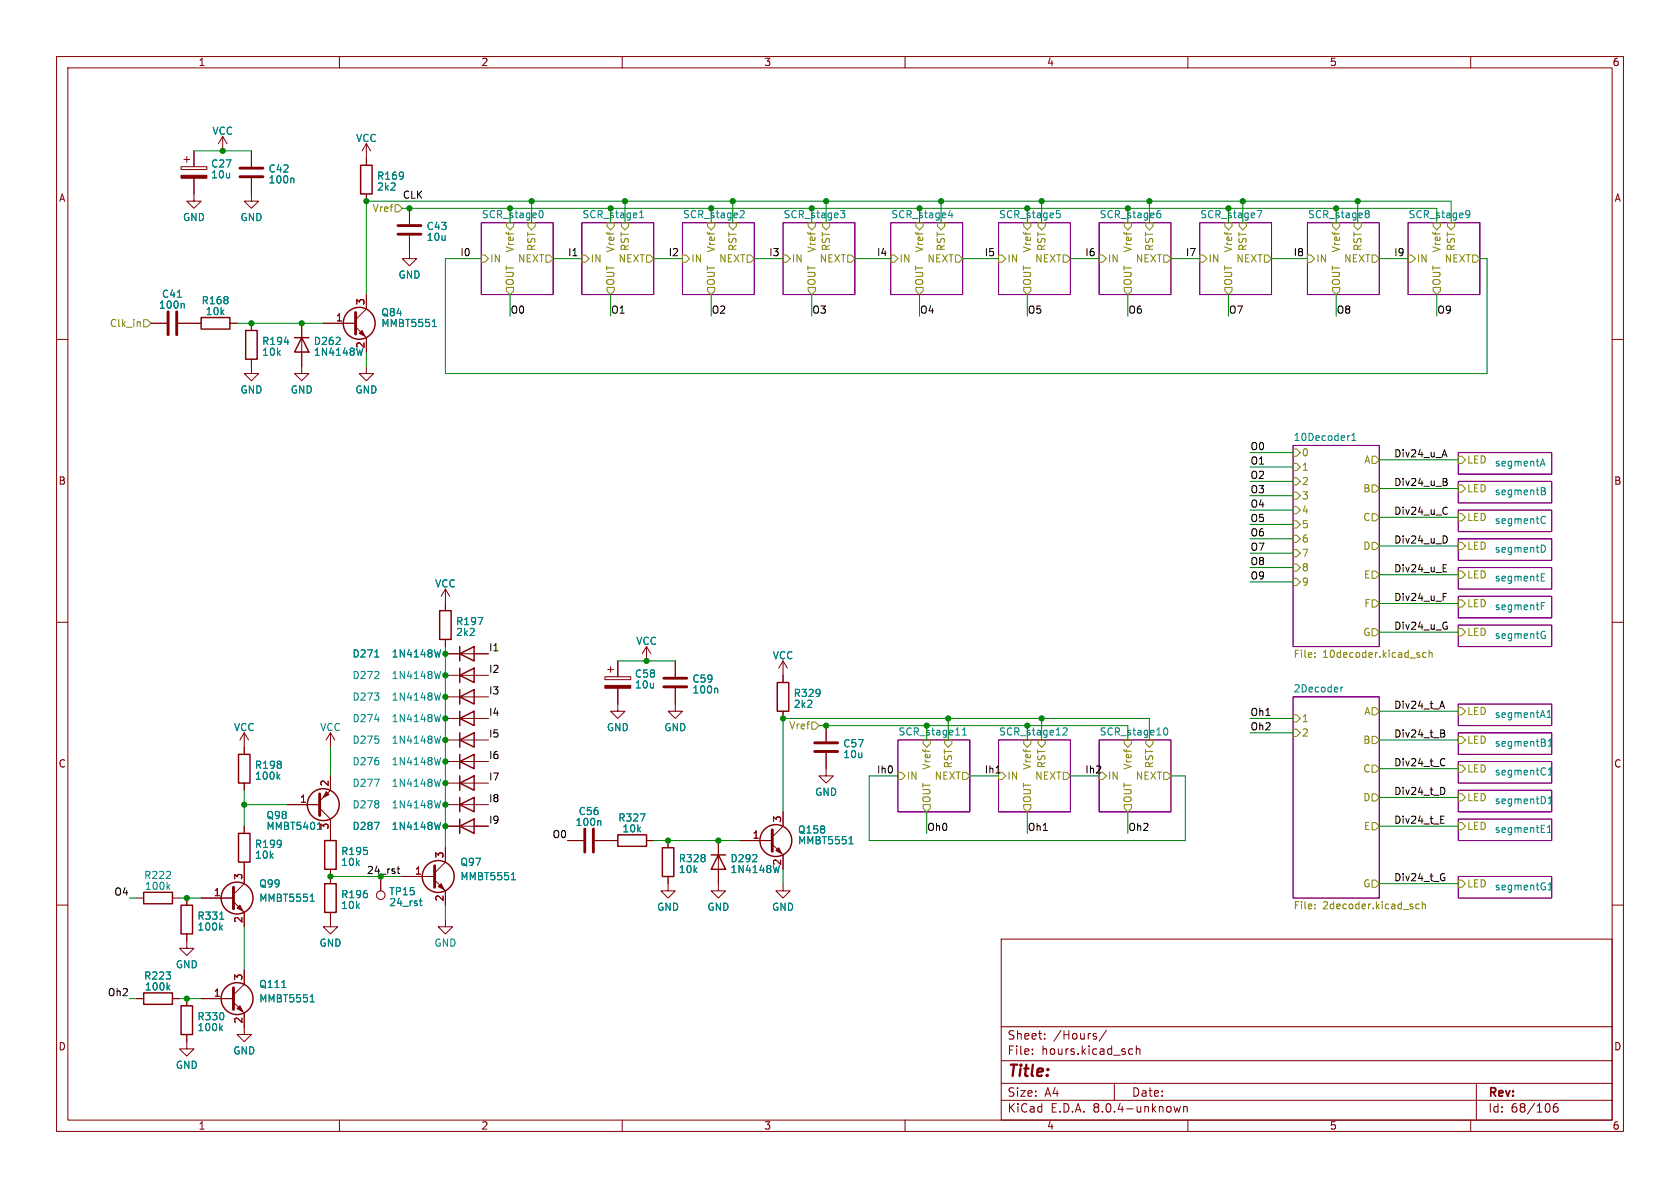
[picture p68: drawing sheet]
<svg xmlns="http://www.w3.org/2000/svg" width="297mm" height="210mm" viewBox="0 0 297 210" stroke-linecap="round" stroke-linejoin="round" font-family="sans-serif">
<defs><g id="words">
<text font-size="2.8" fill="#840000" x="178" y="190.9">Title:</text>
<g font-size="2.1" fill="#840000">
<text x="178" y="184">Sheet:</text>
<text x="186.2" y="184">/Hours/</text>
<text x="178" y="186.7">File:</text>
<text x="184.1" y="186.7">hours.kicad_sch</text>
<text x="178" y="196.9">KiCad</text>
<text x="178" y="194.1">Size:</text>
<text x="184.7" y="194.1">A4</text>
<text x="185.7" y="196.9">E.D.A.</text>
<text x="193.3" y="196.9">8.0.4-unknown</text>
<text x="200" y="194.1">Date:</text>
<text x="263" y="194.3">Rev:</text>
<text x="263" y="196.9">Id:</text>
<text x="267.1" y="196.9">68/106</text>
</g>
<g font-size="1.8" fill="#840000">
<text x="35" y="11.9">1</text>
<text x="85" y="11.9">2</text>
<text x="135" y="11.9">3</text>
<text x="185" y="11.9">4</text>
<text x="235" y="11.9">5</text>
<text x="285" y="11.9">6</text>
<text x="10.3" y="35.9">A</text>
<text x="285.3" y="35.9">A</text>
<text x="59.3" y="56.9">1</text>
<text x="64.5" y="54" transform="rotate(-90 64.5 54)">3</text>
<text x="64.5" y="61.7" transform="rotate(-90 64.5 61.7)">2</text>
<text x="10.3" y="85.9">B</text>
<text x="285.3" y="85.9">B</text>
<text x="10.3" y="135.9">C</text>
<text x="285.3" y="135.9">C</text>
<text x="53" y="142">1</text>
<text x="58.2" y="139.1" transform="rotate(-90 58.2 139.1)">2</text>
<text x="58.2" y="146.8" transform="rotate(-90 58.2 146.8)">3</text>
<text x="133" y="148.3">1</text>
<text x="138.2" y="145.5" transform="rotate(-90 138.2 145.5)">3</text>
<text x="42.9" y="155.6" transform="rotate(-90 42.9 155.6)">3</text>
<text x="73.3" y="154.7">1</text>
<text x="78.5" y="151.8" transform="rotate(-90 78.5 151.8)">3</text>
<text x="138.2" y="153.1" transform="rotate(-90 138.2 153.1)">2</text>
<text x="37.7" y="158.5">1</text>
<text x="78.5" y="159.5" transform="rotate(-90 78.5 159.5)">2</text>
<text x="42.9" y="163.3" transform="rotate(-90 42.9 163.3)">2</text>
<text x="42.9" y="173.4" transform="rotate(-90 42.9 173.4)">3</text>
<text x="37.7" y="176.3">1</text>
<text x="10.3" y="185.9">D</text>
<text x="42.9" y="181" transform="rotate(-90 42.9 181)">2</text>
<text x="285.3" y="185.9">D</text>
<text x="35" y="199.9">1</text>
<text x="85" y="199.9">2</text>
<text x="135" y="199.9">3</text>
<text x="185" y="199.9">4</text>
<text x="235" y="199.9">5</text>
<text x="285" y="199.9">6</text>
</g>
<g font-size="1.8" fill="#008484">
<text x="37.2" y="29.8">C27</text>
<text x="37.5" y="24">VCC</text>
<text x="62.9" y="25.3">VCC</text>
<text x="37.2" y="31.7">10u</text>
<text x="47.4" y="32.6">100n</text>
<text x="47.4" y="30.7">C42</text>
<text x="66.6" y="32">R169</text>
<text x="66.6" y="33.9">2k2</text>
<text x="32.3" y="39.3">GND</text>
<text x="42.4" y="39.3">GND</text>
<text x="75.3" y="40.9">C43</text>
<text x="75.3" y="42.8">10u</text>
<text x="28.5" y="52.8">C41</text>
<text x="35.5" y="54">R168</text>
<text x="70.4" y="49.4">GND</text>
<text x="28" y="54.8">100n</text>
<text x="36.3" y="55.9">10k</text>
<text x="67.3" y="56.1">Q84</text>
<text x="67.3" y="58">MMBT5551</text>
<text x="46.2" y="61.2">R194</text>
<text x="46.2" y="63.1">10k</text>
<text x="55.4" y="61.2">D262</text>
<text x="55.4" y="63.1">1N4148W</text>
<text x="42.4" y="69.8">GND</text>
<text x="51.3" y="69.8">GND</text>
<text x="62.7" y="69.8">GND</text>
<text x="228.6" y="78">10Decoder1</text>
<text x="264.2" y="82.6">segmentA</text>
<text x="264.2" y="87.6">segmentB</text>
<text x="264.2" y="92.7">segmentC</text>
<text x="264.2" y="97.8">segmentD</text>
<text x="76.8" y="104">VCC</text>
<text x="264.2" y="102.9">segmentE</text>
<text x="264.2" y="108">segmentF</text>
<text x="80.5" y="110.7">R197</text>
<text x="80.5" y="112.6">2k2</text>
<text x="264.2" y="113">segmentG</text>
<text x="62.2" y="116.4">D271</text>
<text x="69.1" y="116.4">1N4148W</text>
<text x="112.2" y="120">C58</text>
<text x="112.4" y="114.2">VCC</text>
<text x="136.5" y="116.7">VCC</text>
<text x="62.2" y="120.2">D272</text>
<text x="62.2" y="124.1">D273</text>
<text x="69.1" y="120.2">1N4148W</text>
<text x="69.1" y="124.1">1N4148W</text>
<text x="112.2" y="121.9">10u</text>
<text x="122.3" y="122.8">100n</text>
<text x="122.3" y="120.9">C59</text>
<text x="140.2" y="123.4">R329</text>
<text x="140.2" y="125.3">2k2</text>
<text x="228.6" y="122.5">2Decoder</text>
<text x="41.3" y="129.4">VCC</text>
<text x="56.5" y="129.4">VCC</text>
<text x="62.2" y="127.9">D274</text>
<text x="62.2" y="131.7">D275</text>
<text x="69.1" y="127.9">1N4148W</text>
<text x="69.1" y="131.7">1N4148W</text>
<text x="107.2" y="129.5">GND</text>
<text x="117.3" y="129.5">GND</text>
<text x="264.2" y="127">segmentA1</text>
<text x="45" y="136.1">R198</text>
<text x="62.2" y="135.5">D276</text>
<text x="69.1" y="135.5">1N4148W</text>
<text x="149" y="132.3">C57</text>
<text x="149" y="134.2">10u</text>
<text x="264.2" y="132.1">segmentB1</text>
<text x="264.2" y="137.2">segmentC1</text>
<text x="45" y="138">100k</text>
<text x="62.2" y="143.1">D278</text>
<text x="62.2" y="139.3">D277</text>
<text x="69.1" y="143.1">1N4148W</text>
<text x="69.1" y="139.3">1N4148W</text>
<text x="144" y="140.9">GND</text>
<text x="264.2" y="142.2">segmentD1</text>
<text x="47" y="145">Q98</text>
<text x="47" y="146.9">MMBT5401</text>
<text x="62.2" y="146.9">D287</text>
<text x="69.1" y="146.9">1N4148W</text>
<text x="101.6" y="146.2">100n</text>
<text x="102.2" y="144.3">C56</text>
<text x="109.2" y="145.4">R327</text>
<text x="109.9" y="147.3">10k</text>
<text x="141" y="147.5">Q158</text>
<text x="141" y="149.5">MMBT5551</text>
<text x="264.2" y="147.3">segmentE1</text>
<text x="25.4" y="155.6">R222</text>
<text x="45" y="150.1">R199</text>
<text x="45" y="152">10k</text>
<text x="60.2" y="151.3">R195</text>
<text x="60.2" y="153.3">10k</text>
<text x="81.3" y="153.3">Q97</text>
<text x="81.3" y="155.8">MMBT5551</text>
<text x="119.9" y="152.6">R328</text>
<text x="119.9" y="154.5">10k</text>
<text x="129" y="152.6">D292</text>
<text x="129" y="154.5">1N4148W</text>
<text x="25.5" y="157.5">100k</text>
<text x="45.7" y="157.1">Q99</text>
<text x="45.7" y="159.6">MMBT5551</text>
<text x="60.2" y="159">R196</text>
<text x="60.2" y="160.9">10k</text>
<text x="68.7" y="158.5">TP15</text>
<text x="68.7" y="160.4">24_rst</text>
<text x="116.1" y="161.2">GND</text>
<text x="125" y="161.2">GND</text>
<text x="136.4" y="161.2">GND</text>
<text x="264.2" y="157.5">segmentG1</text>
<text x="34.8" y="162.8">R331</text>
<text x="34.8" y="164.7">100k</text>
<text x="56.4" y="167.6">GND</text>
<text x="76.7" y="167.6">GND</text>
<text x="25.4" y="173.4">R223</text>
<text x="31" y="171.4">GND</text>
<text x="25.5" y="175.3">100k</text>
<text x="45.7" y="174.9">Q111</text>
<text x="45.7" y="177.4">MMBT5551</text>
<text x="34.8" y="180.6">R330</text>
<text x="34.8" y="182.5">100k</text>
<text x="31" y="189.1">GND</text>
<text x="41.1" y="186.6">GND</text>
</g>
<g font-size="1.8">
<text x="71.1" y="35.2">CLK</text>
<text x="81.3" y="45.4">I0</text>
<text x="100.3" y="45.4">I1</text>
<text x="118.1" y="45.4">I2</text>
<text x="135.9" y="45.4">I3</text>
<text x="154.9" y="45.4">I4</text>
<text x="174" y="45.4">I5</text>
<text x="191.8" y="45.4">I6</text>
<text x="209.5" y="45.4">I7</text>
<text x="228.6" y="45.4">I8</text>
<text x="246.4" y="45.4">I9</text>
<text x="90.2" y="55.5">O0</text>
<text x="107.9" y="55.5">O1</text>
<text x="125.7" y="55.5">O2</text>
<text x="143.5" y="55.5">O3</text>
<text x="162.6" y="55.5">O4</text>
<text x="181.6" y="55.5">O5</text>
<text x="199.4" y="55.5">O6</text>
<text x="217.2" y="55.5">O7</text>
<text x="236.2" y="55.5">O8</text>
<text x="254" y="55.5">O9</text>
<text x="221" y="79.7">O0</text>
<text x="221" y="82.2">O1</text>
<text x="246.4" y="80.9">Div24_u_A</text>
<text x="221" y="89.8">O4</text>
<text x="221" y="87.3">O3</text>
<text x="221" y="84.7">O2</text>
<text x="246.4" y="86">Div24_u_B</text>
<text x="221" y="92.4">O5</text>
<text x="221" y="94.9">O6</text>
<text x="246.4" y="91.1">Div24_u_C</text>
<text x="221" y="100">O8</text>
<text x="221" y="97.4">O7</text>
<text x="246.4" y="96.2">Div24_u_D</text>
<text x="246.4" y="101.3">Div24_u_E</text>
<text x="221" y="102.5">O9</text>
<text x="246.4" y="106.3">Div24_u_F</text>
<text x="246.4" y="111.4">Div24_u_G</text>
<text x="86.4" y="119">I2</text>
<text x="86.4" y="115.2">I1</text>
<text x="86.4" y="122.8">I3</text>
<text x="246.4" y="125.4">Div24_t_A</text>
<text x="86.4" y="130.5">I5</text>
<text x="86.4" y="126.7">I4</text>
<text x="221" y="126.7">Oh1</text>
<text x="221" y="129.2">Oh2</text>
<text x="246.4" y="130.5">Div24_t_B</text>
<text x="86.4" y="134.3">I6</text>
<text x="154.9" y="136.8">Ih0</text>
<text x="174" y="136.8">Ih1</text>
<text x="191.8" y="136.8">Ih2</text>
<text x="246.4" y="135.5">Div24_t_C</text>
<text x="86.4" y="138.1">I7</text>
<text x="86.4" y="141.9">I8</text>
<text x="246.4" y="140.6">Div24_t_D</text>
<text x="86.4" y="145.7">I9</text>
<text x="97.6" y="148.2">O0</text>
<text x="163.8" y="147">Oh0</text>
<text x="181.6" y="147">Oh1</text>
<text x="199.4" y="147">Oh2</text>
<text x="246.4" y="145.7">Div24_t_E</text>
<text x="246.4" y="155.9">Div24_t_G</text>
<text x="20.1" y="158.4">O4</text>
<text x="19" y="176.2">Oh2</text>
</g>
<g font-size="1.8" fill="#848400">
<text x="65.8" y="37.7">Vref</text>
<text x="86.6" y="46.6">IN</text>
<text x="91" y="44.7" transform="rotate(-90 91 44.7)">Vref</text>
<text x="91.5" y="46.6">NEXT</text>
<text x="94.8" y="44.5" transform="rotate(-90 94.8 44.5)">RST</text>
<text x="104.3" y="46.6">IN</text>
<text x="108.8" y="44.7" transform="rotate(-90 108.8 44.7)">Vref</text>
<text x="109.2" y="46.6">NEXT</text>
<text x="111.4" y="44.5" transform="rotate(-90 111.4 44.5)">RST</text>
<text x="122.1" y="46.6">IN</text>
<text x="126.6" y="44.7" transform="rotate(-90 126.6 44.7)">Vref</text>
<text x="127" y="46.6">NEXT</text>
<text x="130.4" y="44.5" transform="rotate(-90 130.4 44.5)">RST</text>
<text x="139.9" y="46.6">IN</text>
<text x="144.4" y="44.7" transform="rotate(-90 144.4 44.7)">Vref</text>
<text x="144.8" y="46.6">NEXT</text>
<text x="146.9" y="44.5" transform="rotate(-90 146.9 44.5)">RST</text>
<text x="158.9" y="46.6">IN</text>
<text x="163.4" y="44.7" transform="rotate(-90 163.4 44.7)">Vref</text>
<text x="163.9" y="46.6">NEXT</text>
<text x="167.2" y="44.5" transform="rotate(-90 167.2 44.5)">RST</text>
<text x="178" y="46.6">IN</text>
<text x="182.5" y="44.7" transform="rotate(-90 182.5 44.7)">Vref</text>
<text x="182.9" y="46.6">NEXT</text>
<text x="185" y="44.5" transform="rotate(-90 185 44.5)">RST</text>
<text x="195.8" y="46.6">IN</text>
<text x="200.3" y="44.7" transform="rotate(-90 200.3 44.7)">Vref</text>
<text x="200.7" y="46.6">NEXT</text>
<text x="204.1" y="44.5" transform="rotate(-90 204.1 44.5)">RST</text>
<text x="213.6" y="46.6">IN</text>
<text x="218" y="44.7" transform="rotate(-90 218 44.7)">Vref</text>
<text x="218.5" y="46.6">NEXT</text>
<text x="220.6" y="44.5" transform="rotate(-90 220.6 44.5)">RST</text>
<text x="232.6" y="46.6">IN</text>
<text x="237.1" y="44.7" transform="rotate(-90 237.1 44.7)">Vref</text>
<text x="237.5" y="46.6">NEXT</text>
<text x="240.9" y="44.5" transform="rotate(-90 240.9 44.5)">RST</text>
<text x="250.4" y="46.6">IN</text>
<text x="254.9" y="44.7" transform="rotate(-90 254.9 44.7)">Vref</text>
<text x="255.3" y="46.6">NEXT</text>
<text x="257.4" y="44.5" transform="rotate(-90 257.4 44.5)">RST</text>
<text x="91" y="50.6" transform="rotate(-90 91 50.6)">OUT</text>
<text x="108.8" y="50.6" transform="rotate(-90 108.8 50.6)">OUT</text>
<text x="126.6" y="50.6" transform="rotate(-90 126.6 50.6)">OUT</text>
<text x="144.4" y="50.6" transform="rotate(-90 144.4 50.6)">OUT</text>
<text x="163.4" y="50.6" transform="rotate(-90 163.4 50.6)">OUT</text>
<text x="182.5" y="50.6" transform="rotate(-90 182.5 50.6)">OUT</text>
<text x="200.3" y="50.6" transform="rotate(-90 200.3 50.6)">OUT</text>
<text x="218" y="50.6" transform="rotate(-90 218 50.6)">OUT</text>
<text x="237.1" y="50.6" transform="rotate(-90 237.1 50.6)">OUT</text>
<text x="254.9" y="50.6" transform="rotate(-90 254.9 50.6)">OUT</text>
<text x="19.3" y="58">Clk_in</text>
<text x="230.1" y="83.4">1</text>
<text x="230.1" y="80.9">0</text>
<text x="241.1" y="82.1">A</text>
<text x="259.3" y="82.1">LED</text>
<text x="230.1" y="86">2</text>
<text x="230.1" y="88.5">3</text>
<text x="240.9" y="87.2">B</text>
<text x="259.3" y="87.2">LED</text>
<text x="230.1" y="93.6">5</text>
<text x="230.1" y="91">4</text>
<text x="240.9" y="92.3">C</text>
<text x="259.3" y="92.3">LED</text>
<text x="230.1" y="96.1">6</text>
<text x="230.1" y="98.7">7</text>
<text x="230.1" y="101.2">8</text>
<text x="240.9" y="97.4">D</text>
<text x="259.3" y="97.4">LED</text>
<text x="230.1" y="103.7">9</text>
<text x="241" y="102.5">E</text>
<text x="241.1" y="107.5">F</text>
<text x="259.3" y="102.5">LED</text>
<text x="259.3" y="107.5">LED</text>
<text x="240.9" y="112.6">G</text>
<text x="259.3" y="112.6">LED</text>
<text x="228.6" y="116.6">File:</text>
<text x="233.8" y="116.6">10decoder.kicad_sch</text>
<text x="139.4" y="129.1">Vref</text>
<text x="230.1" y="130.4">2</text>
<text x="230.1" y="127.9">1</text>
<text x="240.9" y="131.7">B</text>
<text x="241.1" y="126.6">A</text>
<text x="259.3" y="126.6">LED</text>
<text x="259.3" y="131.7">LED</text>
<text x="164.7" y="136.2" transform="rotate(-90 164.7 136.2)">Vref</text>
<text x="168.5" y="135.9" transform="rotate(-90 168.5 135.9)">RST</text>
<text x="182.5" y="136.2" transform="rotate(-90 182.5 136.2)">Vref</text>
<text x="185" y="135.9" transform="rotate(-90 185 135.9)">RST</text>
<text x="200.3" y="136.2" transform="rotate(-90 200.3 136.2)">Vref</text>
<text x="204.1" y="135.9" transform="rotate(-90 204.1 135.9)">RST</text>
<text x="240.9" y="136.8">C</text>
<text x="259.3" y="136.8">LED</text>
<text x="160.2" y="138">IN</text>
<text x="164.7" y="142" transform="rotate(-90 164.7 142)">OUT</text>
<text x="165.1" y="138">NEXT</text>
<text x="178" y="138">IN</text>
<text x="182.5" y="142" transform="rotate(-90 182.5 142)">OUT</text>
<text x="182.9" y="138">NEXT</text>
<text x="195.8" y="138">IN</text>
<text x="200.3" y="142" transform="rotate(-90 200.3 142)">OUT</text>
<text x="200.7" y="138">NEXT</text>
<text x="240.9" y="141.8">D</text>
<text x="259.3" y="141.8">LED</text>
<text x="241" y="146.9">E</text>
<text x="259.3" y="146.9">LED</text>
<text x="228.6" y="161.1">File:</text>
<text x="233.8" y="161.1">2decoder.kicad_sch</text>
<text x="240.9" y="157.1">G</text>
<text x="259.3" y="157.1">LED</text>
</g>
<g font-size="1.8" fill="#008400">
<text x="85.1" y="38.7">SCR_stage0</text>
<text x="102.9" y="38.7">SCR_stage1</text>
<text x="120.6" y="38.7">SCR_stage2</text>
<text x="138.4" y="38.7">SCR_stage3</text>
<text x="157.5" y="38.7">SCR_stage4</text>
<text x="176.5" y="38.7">SCR_stage5</text>
<text x="194.3" y="38.7">SCR_stage6</text>
<text x="212.1" y="38.7">SCR_stage7</text>
<text x="231.1" y="38.7">SCR_stage8</text>
<text x="248.9" y="38.7">SCR_stage9</text>
<text x="158.7" y="130.1">SCR_stage11</text>
<text x="176.5" y="130.1">SCR_stage12</text>
<text x="194.3" y="130.1">SCR_stage10</text>
<text x="64.8" y="154.6">24_rst</text>
</g>
</g></defs>
<g fill="none" stroke="#840000" stroke-width=".18">
<path d="M10 10h277v190h-277zM12 12h273v186h-273zM60 10v2M110 10v2M160 10v2M210 10v2M260 10v2M32 29.5h4.6v.5h-4.6zM32.5 28.2h1M33 27.7v1M34.3 31.5v4.1h1.3l-1.3 1.2-1.3-1.2h1.3M34.3 26.7v2.8"/>
<path d="M39.4 24.1l-.8 1.3M39.4 24.1v2.6M39.4 24.1l.7 1.3M44.4 31.5v4.1h1.3l-1.3 1.2-1.2-1.2h1.2M44.4 26.7v2.8M64.8 25.4v3.8M64.8 34.3v1.3M64.8 25.4l-.8 1.3M64.8 25.4l.7 1.3M72.4 36.8v2.8M10 60h2M26.7 57.2h2.8"/>
<path d="M31.5 57.2h4.1M40.6 57.2h1.3M44.4 57.2v1.2M53.3 57.2v8.8h1.3l-1.3 1.3-1.2-1.3h1.2M57.1 57.2h5.8M62.9 57.8l1.9 1.9v2.5M64.8 52.1v2.5l-1.9 1.9M72.4 41.7v4h1.3l-1.3 1.3-1.3-1.3h1.3M285 60h2M44.4 63.5v2.5h1.3l-1.3 1.3-1.2-1.3h1.2M64.8 64.8v1.2h1.2l-1.2 1.3-1.3-1.3h1.3M10 110h2"/>
<path d="M78.7 104.1v3.9M78.7 113v1.3M78.7 104.1l-.7 1.3M78.7 104.1l.8 1.3M78.7 119.4h7.7M78.7 115.6h7.7M106.9 119.6h4.6v.5h-4.6zM107.4 118.4h1.1M107.9 117.9v1M109.2 116.8v2.8M114.3 114.3l-.8 1.3M114.3 114.3v2.5"/>
<path d="M114.3 114.3l.8 1.3M119.4 116.8v2.8M138.4 116.8v3.9M138.4 116.8l-.7 1.3M138.4 116.8l.8 1.3M285 110h2M43.2 129.5v3.9M43.2 138.4v1.3M43.2 129.5l-.8 1.3M43.2 129.5l.7 1.3M58.4 137.2v2.5l-1.9 1.9M58.4 129.5l-.7 1.3"/>
<path d="M58.4 129.5v2.6M58.4 129.5l.8 1.3M78.7 127h7.7M78.7 130.8h7.7M78.7 134.6h7.7M78.7 123.2h7.7M78.7 138.4h7.7M109.2 121.7v4h1.3l-1.3 1.3-1.3-1.3h1.3M119.4 121.7v4h1.2l-1.2 1.3-1.3-1.3h1.3M138.4 125.7v1.3M146 133.1v4.1h1.3l-1.3 1.2-1.2-1.2h1.2M146 128.3v2.8"/>
<path d="M10 160h2M24.1 158.8h1.3M30.5 158.8h1.2M33 158.8v1.2M35.6 158.8h5.7M41.3 159.4l1.9 1.9v2.5M43.2 152.4v3.8l-1.9 1.9M43.2 146.1v1.2M50.8 142.2h5.7M56.5 142.9l1.9 1.9v3.8M58.4 153.7v2.5M67.3 154.9v2.6"/>
<path d="M71.1 154.9h5.7M76.8 155.6l1.9 1.9v2.5M78.7 149.9v2.5l-1.9 1.9M78.7 142.2h7.7M78.7 146.1h7.7M100.3 148.6h2.8M105.2 148.6h4M114.3 148.6h1.3M118.1 154.9v2.6h1.3l-1.3 1.3-1.3-1.3h1.3M118.1 148.6v1.3M127 148.6v8.9h1.3l-1.3 1.3-1.3-1.3h1.3M130.8 148.6h5.7"/>
<path d="M136.5 149.2l1.9 1.9v2.6M138.4 156.2v1.3h1.3l-1.3 1.3-1.2-1.3h1.2M138.4 143.5v2.6l-1.9 1.9M285 160h2M24.1 176.5h1.3M30.5 176.5h1.2M33 165.1v2.5h1.3l-1.3 1.3-1.3-1.3h1.3M33 176.5v1.3M35.6 176.5h5.7M41.3 177.2l1.9 1.9v3.8h1.2l-1.2 1.3-1.3-1.3h1.3M43.2 171.5v2.5l-1.9 1.9M58.4 161.3v2.5h1.3l-1.3 1.3-1.3-1.3h1.3"/>
<path d="M78.7 162.6v1.2h1.3l-1.3 1.3-1.2-1.3h1.2M177 166h108v32h-108zM33 182.9v2.5h1.3l-1.3 1.3-1.3-1.3h1.3M60 198v2M110 198v2M160 198v2M177 194.5h108M177 191.5h108M177 187.5h108M177 181.5h108M182.5 186.3v.1M182.5 185.5v.1"/>
<path d="M184.7 183.6v.1M184.7 182.8v.1M193.7 183.2l.2 .2-.2 .3M193.7 182.7l.1 .1M195.6 182.1l-1.3 2M197 191.5v3M199.7 186.3h.5M199.7 185.5h.5M200.9 185.5l.2-.1 .4 .1v.9M200.9 184.9v1.5M207.5 195.6l.3 1 .3-.7 .3 .7 .3-1M209.2 195.6v1"/>
<path d="M209.2 195.7l.3-.1 .3 .1 .1 .9M210 198v2M260 198v2M261 191.5v6.5M275.3 195.1a.59 .59 0 0 0-.7 .6v.6l.1 .2 .5 .1 .2-.1 .1-.5-.2-.3h-.4l-.3 .3"/>
<circle cx="67.3" cy="158.2" r=".76"/>
</g>
<g fill="none" stroke="#840084" stroke-width=".18">
<path d="M85.1 39.4h12.7v12.7h-12.7zM102.9 39.4h12.7v12.7h-12.7zM120.6 39.4h12.7v12.7h-12.7zM138.4 39.4h12.7v12.7h-12.7zM157.5 39.4h12.7v12.7h-12.7zM176.5 39.4h12.7v12.7h-12.7zM194.3 39.4h12.7v12.7h-12.7zM212.1 39.4h12.7v12.7h-12.7zM231.1 39.4h12.7v12.7h-12.7zM248.9 39.4h12.7v12.7h-12.7zM228.6 78.7h15.2v35.6h-15.2zM257.8 95.3h16.5v3.8h-16.5z"/>
<path d="M257.8 90.2h16.5v3.8h-16.5zM257.8 85.1h16.5v3.8h-16.5zM257.8 80h16.5v3.8h-16.5zM257.8 100.3h16.5v3.8h-16.5zM257.8 105.4h16.5v3.8h-16.5zM257.8 110.5h16.5v3.8h-16.5zM158.7 130.8h12.7v12.7h-12.7zM176.5 130.8h12.7v12.7h-12.7zM194.3 130.8h12.7v12.7h-12.7zM228.6 123.2h15.2v35.6h-15.2zM257.8 124.5h16.5v3.8h-16.5zM257.8 139.7h16.5v3.8h-16.5z"/>
<path d="M257.8 129.5h16.5v3.9h-16.5zM257.8 134.6h16.5v3.8h-16.5zM257.8 154.9h16.5v3.9h-16.5zM257.8 144.8h16.5v3.8h-16.5z"/>
</g>
<g fill="none" stroke="#848400" stroke-width=".18">
<path d="M69.8 36.2h.7l.6 .6-.6 .7h-.7zM89.5 39.4h1.3v.6l-.6 .6-.7-.6zM93.3 39.4h1.3v.6l-.6 .6-.7-.6zM107.3 39.4h1.3v.6l-.7 .6-.6-.6zM109.9 39.4h1.2v.6l-.6 .6-.6-.6zM125.1 39.4h1.3v.6l-.7 .6-.6-.6zM128.9 39.4h1.3v.6l-.7 .6-.6-.6zM142.9 39.4h1.2v.6l-.6 .6-.6-.6zM145.4 39.4h1.3v.6l-.7 .6-.6-.6zM161.9 39.4h1.3v.6l-.6 .6-.7-.6zM165.7 39.4h1.3v.6l-.6 .6-.7-.6zM181 39.4h1.2v.6l-.6 .6-.6-.6z"/>
<path d="M183.5 39.4h1.3v.6l-.7 .6-.6-.6zM198.8 39.4h1.2v.6l-.6 .6-.6-.6zM202.6 39.4h1.2v.6l-.6 .6-.6-.6zM216.5 39.4h1.3v.6l-.6 .6-.7-.6zM219.1 39.4h1.2v.6l-.6 .6-.6-.6zM235.6 39.4h1.3v.6l-.7 .6-.6-.6zM239.4 39.4h1.3v.6l-.7 .6-.6-.6zM253.4 39.4h1.2v.6l-.6 .6-.6-.6zM255.9 39.4h1.3v.6l-.7 .6-.6-.6zM24.6 56.9l.2 .2v.6M25.4 56.5h.6l.7 .7-.7 .6h-.6zM85.1 45.1h.6l.7 .6-.7 .7h-.6z"/>
<path d="M89.5 50.8h1.3v.6l-.6 .7-.7-.7zM96.5 45.1h.7l.6 .6-.6 .7h-.7zM102.9 45.1h.6l.6 .6-.6 .7h-.6zM107.3 50.8h1.3v.6l-.7 .7-.6-.7zM114.3 45.1h.6l.7 .6-.7 .7h-.6zM120.6 45.1h.7l.6 .6-.6 .7h-.7zM125.1 50.8h1.3v.6l-.7 .7-.6-.7zM132.1 45.1h.6l.6 .6-.6 .7h-.6zM138.4 45.1h.7l.6 .6-.6 .7h-.7zM142.9 50.8h1.2v.6l-.6 .7-.6-.7zM149.9 45.1h.6l.6 .6-.6 .7h-.6zM157.5 45.1h.6l.6 .6-.6 .7h-.6z"/>
<path d="M161.9 50.8h1.3v.6l-.6 .7-.7-.7zM168.9 45.1h.6l.7 .6-.7 .7h-.6zM176.5 45.1h.7l.6 .6-.6 .7h-.7zM181 50.8h1.2v.6l-.6 .7-.6-.7zM188 45.1h.6l.6 .6-.6 .7h-.6zM194.3 45.1h.6l.7 .6-.7 .7h-.6zM198.8 50.8h1.2v.6l-.6 .7-.6-.7zM205.7 45.1h.7l.6 .6-.6 .7h-.7zM212.1 45.1h.6l.7 .6-.7 .7h-.6zM216.5 50.8h1.3v.6l-.6 .7-.7-.7zM223.5 45.1h.7l.6 .6-.6 .7h-.7zM231.1 45.1h.7l.6 .6-.6 .7h-.7z"/>
<path d="M235.6 50.8h1.3v.6l-.7 .7-.6-.7zM242.6 45.1h.6l.6 .6-.6 .7h-.6zM248.9 45.1h.7l.6 .6-.6 .7h-.7zM253.4 50.8h1.2v.6l-.6 .7-.6-.7zM260.3 45.1h.7l.6 .6-.6 .7h-.7zM228.6 79.4h.6l.7 .6-.7 .6h-.6zM228.6 84.5h.6l.7 .6-.7 .6h-.6zM228.6 81.9h.6l.7 .7-.7 .6h-.6zM228.6 94.6h.6l.7 .7-.7 .6h-.6zM228.6 92.1h.6l.7 .6-.7 .6h-.6zM228.6 89.5h.6l.7 .7-.7 .6h-.6zM228.6 87h.6l.7 .6-.7 .7h-.6z"/>
<path d="M228.6 97.2h.6l.7 .6-.7 .6h-.6zM228.6 99.7h.6l.7 .6-.7 .7h-.6zM242.6 85.7h.6l.6 .7-.6 .6h-.6zM242.6 80.6h.6l.6 .7-.6 .6h-.6zM242.6 95.9h.6l.6 .6-.6 .7h-.6zM242.6 90.8h.6l.6 .6-.6 .7h-.6zM257.8 95.9h.6l.7 .6-.7 .7h-.6zM257.8 90.8h.6l.7 .6-.7 .7h-.6zM257.8 85.7h.6l.7 .7-.7 .6h-.6zM257.8 80.6h.6l.7 .7-.7 .6h-.6zM228.6 102.2h.6l.7 .7-.7 .6h-.6zM232.4 115.4v.1"/>
<path d="M232.4 116.1v.1M242.6 101h.6l.6 .6-.6 .6h-.6zM242.6 111.1h.6l.6 .7-.6 .6h-.6zM242.6 106h.6l.6 .7-.6 .6h-.6zM252.1 115.4h-.4l-.2 .2 .1 .5h.5M252.6 115.5l.2-.1h.3l.1 .8M252.6 114.9v1.3M257.8 101h.6l.7 .6-.7 .6h-.6zM257.8 106h.6l.7 .7-.7 .6h-.6zM257.8 111.1h.6l.7 .7-.7 .6h-.6zM143.5 127.6h.6l.7 .7-.7 .6h-.6zM158.7 136.5h.7l.6 .7-.6 .6h-.7z"/>
<path d="M163.2 130.8h1.3v.6l-.7 .7-.6-.7zM167 130.8h1.3v.6l-.7 .7-.6-.7zM170.2 136.5h.6l.6 .7-.6 .6h-.6zM176.5 136.5h.7l.6 .7-.6 .6h-.7zM181 130.8h1.2v.6l-.6 .7-.6-.7zM183.5 130.8h1.3v.6l-.7 .7-.6-.7zM188 136.5h.6l.6 .7-.6 .6h-.6zM194.3 136.5h.6l.7 .7-.7 .6h-.6zM198.8 130.8h1.2v.6l-.6 .7-.6-.7zM202.6 130.8h1.2v.6l-.6 .7-.6-.7zM205.7 136.5h.7l.6 .7-.6 .6h-.7zM228.6 128.9h.6l.7 .6-.7 .7h-.6z"/>
<path d="M228.6 126.4h.6l.7 .6-.7 .6h-.6zM242.6 130.2h.6l.6 .6-.6 .6h-.6zM242.6 125.1h.6l.6 .6-.6 .7h-.6zM242.6 135.3h.6l.6 .6-.6 .6h-.6zM257.8 125.1h.6l.7 .6-.7 .7h-.6zM257.8 130.2h.6l.7 .6-.7 .6h-.6zM257.8 135.3h.6l.7 .6-.7 .6h-.6zM163.2 142.2h1.3v.7l-.7 .6-.6-.6zM181 142.2h1.2v.7l-.6 .6-.6-.6zM198.8 142.2h1.2v.7l-.6 .6-.6-.6zM232.4 159.9v.1M242.6 140.3h.6l.6 .7-.6 .6h-.6z"/>
<path d="M242.6 145.4h.6l.6 .7-.6 .6h-.6zM242.6 155.6h.6l.6 .6-.6 .6h-.6zM250.9 159.9l-.4-.1-.2 .3 .1 .5h.5M251.4 159.9l.2-.1 .3 .1 .1 .8M251.4 159.4v1.3M257.8 140.3h.6l.7 .7-.7 .6h-.6zM257.8 155.6h.6l.7 .6-.7 .6h-.6zM257.8 145.4h.6l.7 .7-.7 .6h-.6zM232.4 160.5v.2"/>
</g>
<g fill="none" stroke="#008484" stroke-width=".18">
<path d="M51.8 31.5l.2 .2v.6M95.6 37.2a.68 .68 0 0 1 .4 .7 .68 .68 0 0 1-.4 .6M113.1 38.5h.7M113.1 37.6l.3-.4v1.3M131 37.2l.5 .1 .1 .3-.8 .9h.8M148.6 37.2h.8l-.5 .5 .4 .1 .1 .5-.3 .2h-.3M167.7 38.1h.8M168.3 37.6v.9M186.8 37.2h.6M186.9 37.7h.3l.3 .3-.2 .4-.4 .1M204.8 37.7h.2l.2 .3v.4l-.4 .1M204.9 37.2h.2"/>
<path d="M222.2 37.2h.9l-.6 1.3M241.6 37.2h.2l.3 .3-.3 .3M241.6 37.8h.2M241.8 37.8l.2 .1 .1 .4-.2 .1-.3 .1M259.4 37.2l.4 .1a.84 .84 0 0 1-.3 1.2M259.8 37.8l-.1 .2h-.3M31.4 52.6h.7M32.4 53.6l.2 .2v.7M76.4 57.7h.8M76.7 56.6l.1-.1v1.2M50.3 60.5h.8M64.1 61.5l-.3 1.3"/>
<path d="M238.5 77h.1M239 77.9h.7M239 77l.3-.4v1.3M272.3 82.4l.4-1.3 .4 1.3M272.4 82h.6M272.5 96.4a.64 .64 0 0 1 .7 .6 .64 .64 0 0 1-.7 .6M272.5 86.2l.6 .1v.3l-.2 .2M272.5 86.8h.4M272.7 91.3h.3l.2 .1M272.9 86.8l.3 .2-.1 .3-.6 .2M273.2 92.4l-.2 .1h-.3M66.3 116.1h.7"/>
<path d="M77.9 118.7l-.3 1.3M77.9 114.9l-.3 1.2M84.5 109.2h.8l-.5 1.2M272.5 102h.4M272.5 102.7h.6M272.5 101.4h.6M272.5 107.1h.4M272.5 106.5h.6M272.7 111.7h.4M273 112.3h.2v.4l-.2 .2-.3-.1M49.1 137.3l.4 .4M49.5 136.9l-.5 .5"/>
<path d="M66.2 137.7h.8l-.5 1.3M66.3 127.2h.7M77.9 126.3l-.3 1.3M77.9 130.1l-.3 1.3M77.9 133.9l-.3 1.3M77.9 122.5l-.3 1.3M77.9 137.7l-.3 1.3M126.7 121.7l.2 .1v.7M170.2 129.9h.7M170.2 129l.3-.3v1.2M188 128.7h.4l.3 .3-.8 .9h.8M205.8 128.8l.2-.1a.68 .68 0 0 1 .5 .6 .68 .68 0 0 1-.5 .6l-.2-.1"/>
<path d="M237 121.5v.8M237.4 121.5l-.4 .2M273.5 126.8h.7M273.5 125.9l.4-.3v1.2M273.7 131l.4-.4v1.3M273.7 136.1l.4-.4v1.3M273.7 131.9h.7M273.7 137h.7M29.7 156.7l.3 .5M30 156.4l-.5 .5M54.8 159.3h.8M55.1 158.2l.1-.1v1.2"/>
<path d="M56.1 146.6h.7M66.2 145.4h.8l-.5 1.2M74.1 159.3h.5M74.3 158.8v1.1l.3 .2M77.9 141.5l-.3 1.3M77.9 145.4l-.3 1.2M90.4 155.5h.7M90.6 154.4l.2-.2v1.3M106 145.1l.2 .2v.6M113.2 143.9h.8l-.5 1.2M137.8 153l-.3 1.3M150.1 149.2h.7"/>
<path d="M150.3 148.1l.2-.2v1.3M273.6 147.2h.7M273.6 146.2l.3-.3v1.3M273.7 142.1h.7M273.7 141.2l.4-.4v1.3M273.7 156.4l.4-.4v1.3M273.7 157.3h.7M29.7 174.5l.3 .5M30 174.2l-.5 .4M38.8 162.5h.8M39 163.9l.3 .5M39.3 163.6l-.5 .5"/>
<path d="M49.8 174.6h.7M54.8 177.1h.8M55.1 176l.1-.2v1.3M39 181.7l.3 .5M39.3 181.4l-.5 .4"/>
</g>
<g fill="none" stroke="#840000" stroke-width=".25">
<path d="M63.8 29.2h2v5.1h-2zM35.6 56.1h5v2.1h-5zM43.4 58.4h2.1v5.1h-2.1zM52.1 59.7h2.5M53.3 59.7l1.3 2.5h-2.5zM77.7 108h2.1v5h-2.1zM81.3 119.4l2.5-1.3v2.6zM81.3 115.6l2.5-1.3v2.5zM81.3 114.3v2.5M81.3 118.1v2.6M42.2 133.4h2v5h-2zM81.3 127l2.5-1.3v2.6z"/>
<path d="M81.3 130.8l2.5-1.3v2.6zM81.3 134.6l2.5-1.2v2.5zM81.3 123.2l2.5-1.3v2.6zM81.3 138.4l2.5-1.2v2.5zM81.3 121.9v2.6M81.3 125.7v2.6M81.3 129.5v2.6M81.3 133.4v2.5M81.3 137.2v2.5M137.4 120.7h2v5h-2zM25.4 157.7h5.1v2.1h-5.1zM42.2 147.3h2v5.1h-2z"/>
<path d="M57.4 148.6h2v5.1h-2zM57.4 156.2h2v5.1h-2zM81.3 142.2l2.5-1.2v2.5zM81.3 146.1l2.5-1.3v2.5zM81.3 141v2.5M81.3 144.8v2.5M109.2 147.6h5.1v2h-5.1zM117.1 149.9h2v5h-2zM125.7 151.1h2.6M127 151.1l1.3 2.6h-2.6zM25.4 175.5h5.1v2h-5.1zM32 160h2v5.1h-2z"/>
<path d="M32 177.8h2v5.1h-2z"/>
<circle cx="63.5" cy="57.1" r="2.82"/>
<circle cx="41.9" cy="158.7" r="2.82"/>
<circle cx="57.1" cy="142.2" r="2.82"/>
<circle cx="77.5" cy="154.9" r="2.82"/>
<circle cx="137.2" cy="148.6" r="2.82"/>
<circle cx="41.9" cy="176.5" r="2.82"/>
</g>
<g fill="none" stroke="#840000" stroke-width=".51">
<path d="M42.4 29.7h4.1M42.4 31.2h4.1M70.4 39.9h4M29.7 55.1v4.1M31.2 55.1v4.1M62.9 55.2v3.9M70.4 41.4h4M117.3 119.9h4.1M117.3 121.4h4.1M144 131.3h4.1M144 132.8h4.1M41.3 156.8v3.9"/>
<path d="M56.5 140.3v3.8M76.8 153v3.8M103.4 146.6v4M104.9 146.6v4M136.5 146.7v3.8M41.3 174.6v3.8"/>
</g>
<g fill="#840000" stroke="#840000" stroke-width=".18">
<path d="M42.4 160l.5 1-1-.5z"/>
<path d="M64 58.4l.5 1-1-.5z"/>
<path d="M32 31h4.6v.5h-4.6z"/>
<path d="M106.9 121.2h4.6v.5h-4.6z"/>
<path d="M137.2 150.4l.5-.5 .5 1z"/>
<path d="M42.4 177.8l.5 1-1-.5z"/>
<path d="M77.5 156.7l.5-.5 .5 1z"/>
<path d="M57.7 140l.5 .5-1.1 .5z"/>
</g>
<g fill="none" stroke="#000" stroke-width=".18">
<path d="M255.4 79.5l.4 1.3M255.1 80.4h.6M255.1 99.8h.6M255.6 84.6l.2 .2-.2 .4 .2 .1 .1 .3-.3 .2h-.5M255.6 94.8l.3 .5-.3 .6M255.6 89.7l.3 .1M255.9 90.8l-.3 .1M255.1 105.5h.5M255.1 104.9h.6M255.1 100.4h.5M255.1 101.1h.6M255.6 110.7h.3v.4l-.3 .1"/>
<path d="M255.7 110h.1M176.1 136.6h.7M254.6 124.9h.6M254.7 129l.6 .1 .1 .3-.3 .2M254.7 129.6h.4M254.9 123.9l.5 1.3M255 139.2a.69 .69 0 0 1 .4 .6 .69 .69 0 0 1-.4 .7M255.1 134.1l.3 .1M255.1 129.6l.3 .3v.3l-.7 .1M255.4 135.3l-.3 .1M70.2 153.6h.5M70.4 153.2v1l.3 .2"/>
<path d="M254.7 144.9h.4M254.7 145.5h.6M254.7 144.3h.6M255.1 154.4l.3 .1M255.2 155.2h.2v.4l-.2 .1"/>
</g>
<g fill="none" stroke="#008400" stroke-width=".18">
<path d="M34.3 26.7h10.1M71.1 36.8h182.9M94 35.6v3.8M110.5 35.6v3.8M129.5 35.6v3.8M146 35.6v3.8M166.4 35.6v3.8M184.1 35.6v3.8M203.2 35.6v3.8M219.7 35.6v3.8M240 35.6v3.8M256.5 39.4v-3.8h-191.7v16.5"/>
<path d="M41.9 57.2h15.2M85.1 45.7h-6.4v20.3h184.2v-20.3h-1.3M90.2 52.1v3.8M97.8 45.7h5.1M107.9 52.1v3.8M115.6 45.7h5M125.7 52.1v3.8M133.3 45.7h5.1M143.5 52.1v3.8M151.1 45.7h6.4M162.6 52.1v3.8M170.2 45.7h6.3"/>
<path d="M181.6 52.1v3.8M189.2 45.7h5.1M199.4 52.1v3.8M207 45.7h5.1M217.2 52.1v3.8M224.8 45.7h6.3M236.2 52.1v3.8M243.8 45.7h5.1M254 52.1v3.8M64.8 62.2v2.6M221 95.3h7.6M221 97.8h7.6"/>
<path d="M221 80h7.6M221 87.6h7.6M221 85.1h7.6M221 90.2h7.6M221 92.7h7.6M221 82.6h7.6M243.8 91.4h14M243.8 96.5h14M243.8 81.3h14M243.8 86.4h14M78.7 114.3v35.6M109.2 116.8h10.2"/>
<path d="M221 100.3h7.6M221 102.9h7.6M243.8 111.8h14M243.8 106.7h14M243.8 101.6h14M43.2 139.7v6.4M58.4 132.1v5.1M144.8 128.3h54.6M158.7 137.2h-5v11.4h55.8v-11.4h-2.5M167.6 127v3.8M171.4 137.2h5.1M184.1 127v3.8"/>
<path d="M189.2 137.2h5.1M203.2 130.8v-3.8h-64.8v16.5M221 129.5h7.6M221 127h7.6M243.8 135.9h14M243.8 130.8h14M243.8 125.7h14M22.9 158.8h1.2M31.7 158.8h3.9M43.2 142.2h7.6M58.4 154.9h12.7M115.6 148.6h15.2"/>
<path d="M138.4 153.7v2.5M163.8 143.5v3.8M181.6 143.5v3.8M199.4 143.5v3.8M243.8 141h14M243.8 156.2h14M243.8 146.1h14M22.9 176.5h1.2M31.7 176.5h3.9M43.2 163.8v7.7M78.7 160v2.6"/>
</g>
<g fill="#008400" stroke="#008400" stroke-width=".18">
<circle cx="58.4" cy="154.9" r=".46"/>
<circle cx="78.7" cy="138.4" r=".46"/>
<circle cx="78.7" cy="142.2" r=".46"/>
<circle cx="78.7" cy="146.1" r=".46"/>
<circle cx="78.7" cy="134.6" r=".46"/>
<circle cx="110.5" cy="35.6" r=".46"/>
<circle cx="125.7" cy="36.8" r=".46"/>
<circle cx="129.5" cy="35.6" r=".46"/>
<circle cx="107.9" cy="36.8" r=".46"/>
<circle cx="78.7" cy="123.2" r=".46"/>
<circle cx="78.7" cy="127" r=".46"/>
<circle cx="78.7" cy="119.4" r=".46"/>
<circle cx="78.7" cy="115.6" r=".46"/>
<circle cx="78.7" cy="130.8" r=".46"/>
<circle cx="72.4" cy="36.8" r=".46"/>
<circle cx="64.8" cy="35.6" r=".46"/>
<circle cx="94" cy="35.6" r=".46"/>
<circle cx="90.2" cy="36.8" r=".46"/>
<circle cx="39.4" cy="26.7" r=".46"/>
<circle cx="53.3" cy="57.2" r=".46"/>
<circle cx="44.4" cy="57.2" r=".46"/>
<circle cx="33" cy="176.5" r=".46"/>
<circle cx="33" cy="158.8" r=".46"/>
<circle cx="43.2" cy="142.2" r=".46"/>
<circle cx="127" cy="148.6" r=".46"/>
<circle cx="114.3" cy="116.8" r=".46"/>
<circle cx="118.1" cy="148.6" r=".46"/>
<circle cx="181.6" cy="36.8" r=".46"/>
<circle cx="184.1" cy="35.6" r=".46"/>
<circle cx="199.4" cy="36.8" r=".46"/>
<circle cx="203.2" cy="35.6" r=".46"/>
<circle cx="217.2" cy="36.8" r=".46"/>
<circle cx="167.6" cy="127" r=".46"/>
<circle cx="181.6" cy="128.3" r=".46"/>
<circle cx="146" cy="128.3" r=".46"/>
<circle cx="163.8" cy="128.3" r=".46"/>
<circle cx="138.4" cy="127" r=".46"/>
<circle cx="184.1" cy="127" r=".46"/>
<circle cx="236.2" cy="36.8" r=".46"/>
<circle cx="240" cy="35.6" r=".46"/>
<circle cx="219.7" cy="35.6" r=".46"/>
<circle cx="146" cy="35.6" r=".46"/>
<circle cx="143.5" cy="36.8" r=".46"/>
<circle cx="166.4" cy="35.6" r=".46"/>
<circle cx="162.6" cy="36.8" r=".46"/>
</g>
<use href="#words"/>
</svg>
